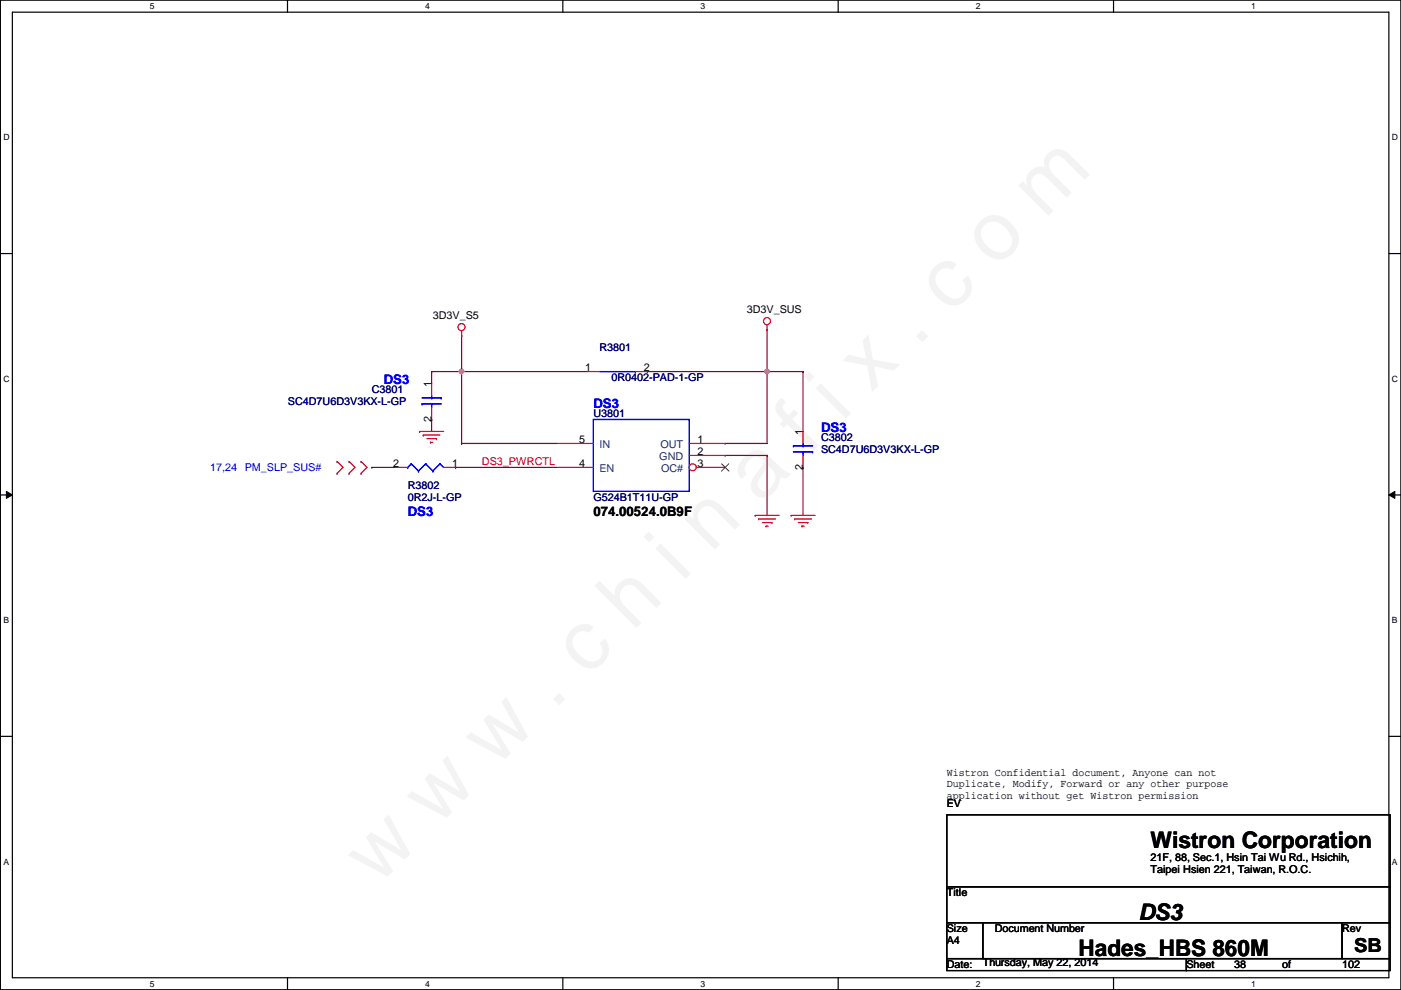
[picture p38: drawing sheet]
<svg xmlns="http://www.w3.org/2000/svg" width="297mm" height="210mm" viewBox="0 0 297 210" stroke-linecap="round" stroke-linejoin="round" font-family="sans-serif">
<defs><g id="words">
<text font-size="17.6" fill="#f0f" x="80.1" y="188" transform="rotate(-45 80.1 188)">w w w . c h i n a f i x . c o m</text>
<g font-size="4.8">
<text x="243.9" y="179.8">Wistron Corporation</text>
<text x="241.4" y="195">DS3</text>
<text x="228.7" y="202.6">Hades_HBS 860M</text>
</g>
<text font-size="4.1" x="287.1" y="201.9">SB</text>
<g font-size="2.8" fill="#00f">
<text x="81.4" y="81.4">DS3</text>
<text x="125.8" y="86.5">DS3</text>
<text x="174.1" y="91.6">DS3</text>
<text x="86.4" y="109.3">DS3</text>
</g>
<text font-size="2.8" x="125.8" y="109.3">074.00524.0B9F</text>
<g font-size="2.3">
<text x="91.8" y="67.6">3D3V_S5</text>
<text x="158.3" y="66.4">3D3V_SUS</text>
<text x="91.5" y="82.1" transform="rotate(-90 91.5 82.1)">1</text>
<text x="124" y="78.7">1</text>
<text x="136.5" y="78.7">2</text>
<text x="91.5" y="89.5" transform="rotate(-90 91.5 89.5)">2</text>
<text x="122.8" y="94">5</text>
<text x="147.9" y="94">1</text>
<text x="170.2" y="92.2" transform="rotate(-90 170.2 92.2)">1</text>
<text x="83.4" y="99.1">2</text>
<text x="95.8" y="99.1">1</text>
<text x="122.8" y="99.1">4</text>
<text x="147.9" y="96.5">2</text>
<text x="147.9" y="99.1">3</text>
<text x="170.2" y="99.6" transform="rotate(-90 170.2 99.6)">2</text>
<text x="200.7" y="164.5">Wistron Confidential document, Anyone can not</text>
<text x="200.7" y="167">Duplicate, Modify, Forward or any other purpose</text>
<text x="200.7" y="169.5">application without get Wistron permission</text>
<text x="200.7" y="171">EV</text>
<text x="243.9" y="182.5">21F, 88, Sec.1, Hsin Tai Wu Rd., Hsichih,</text>
<text x="243.9" y="185.1">Taipei Hsien 221, Taiwan, R.O.C.</text>
<text x="200.7" y="190.1">Title</text>
<text x="200.7" y="197.7">Size</text>
<text x="210.9" y="197.7">Document Number</text>
<text x="284.6" y="197.7">Rev</text>
<text x="200.7" y="200.2">A4</text>
<text x="200.7" y="205.3">Date:</text>
<text x="208.4" y="204.8">Thursday, May 22, 2014</text>
<text x="251.5" y="205.3">Sheet</text>
<text x="261.7" y="205.3">38</text>
<text x="271.9" y="205.3">of</text>
<text x="284.6" y="205.3">102</text>
</g>
<g font-size="2.3" fill="#000080">
<text x="127.1" y="74.5">R3801</text>
<text x="78.8" y="83.4">C3801</text>
<text x="129.6" y="80.9">0R0402-PAD-1-GP</text>
<text x="61" y="85.9">SC4D7U6D3V3KX-L-GP</text>
<text x="125.8" y="88.5">U3801</text>
<text x="174.1" y="93.6">C3802</text>
<text x="174.1" y="96.1">SC4D7U6D3V3KX-L-GP</text>
<text x="86.4" y="103.7">R3802</text>
<text x="86.4" y="106.3">0R2J-L-GP</text>
<text x="125.8" y="106.3">G524B1T11U-GP</text>
</g>
<g font-size="2.3" fill="#004080">
<text x="127.1" y="95.1">IN</text>
<text x="140" y="95.1">OUT</text>
<text x="127.1" y="100.2">EN</text>
<text x="139.8" y="97.6">GND</text>
<text x="140.2" y="100.2">OC#</text>
</g>
<g font-size="2.3" fill="#00f">
<text x="44.5" y="99.9">17,24</text>
<text x="51.9" y="99.9">PM_SLP_SUS#</text>
</g>
<text font-size="2.3" fill="#f00" x="102.2" y="98.6">DS3_PWRCTL</text>
<g font-size="1.8">
<text x="31.8" y="1.9">5</text>
<text x="90.1" y="1.9">4</text>
<text x="148.5" y="1.9">3</text>
<text x="206.9" y="1.9">2</text>
<text x="265.3" y="1.9">1</text>
<text x=".7" y="29.8">D</text>
<text x="295.1" y="29.8">D</text>
<text x=".7" y="80.9">C</text>
<text x="295.1" y="80.9">C</text>
<text x=".7" y="132.1">B</text>
<text x="295.1" y="132.1">B</text>
<text x=".7" y="183.3">A</text>
<text x="295.1" y="183.3">A</text>
<text x="31.8" y="209.2">5</text>
<text x="90.1" y="209.2">4</text>
<text x="148.5" y="209.2">3</text>
<text x="206.9" y="209.2">2</text>
<text x="265.3" y="209.2">1</text>
</g>
</g></defs>
<path d="M.1 0h296.9v209.8h-296.9zM2.6 2.6h291.9v204.7h-291.9z" fill="none" stroke="#000" stroke-width=".25"/>
<g fill="#fff">
<path d="M31.8 .3h1v2h-1z"/>
<path d="M31.8 207.6h1v1.9h-1z"/>
</g>
<path d="M61 0v2.6M61 207.3v2.5" fill="none" stroke="#000" stroke-width=".25"/>
<g fill="#fff">
<path d="M90.1 .3h1v2h-1z"/>
<path d="M90.1 207.6h1v1.9h-1z"/>
</g>
<path d="M119.3 0v2.6M119.3 207.3v2.5" fill="none" stroke="#000" stroke-width=".25"/>
<g fill="#fff">
<path d="M148.5 .3h1v2h-1z"/>
<path d="M148.5 207.6h1v1.9h-1z"/>
</g>
<path d="M177.7 0v2.6M177.7 207.3v2.5" fill="none" stroke="#000" stroke-width=".25"/>
<g fill="#fff">
<path d="M206.9 .3h1v2h-1z"/>
<path d="M206.9 207.6h1v1.9h-1z"/>
</g>
<path d="M236.1 0v2.6M236.1 207.3v2.5" fill="none" stroke="#000" stroke-width=".25"/>
<g fill="#fff">
<path d="M265.3 .3h.9v2h-.9z"/>
<path d="M265.3 207.6h.9v1.9h-.9z"/>
<path d="M.7 28.2h1.3v1.9h-1.3z"/>
<path d="M295.1 28.2h1.3v1.9h-1.3z"/>
<path d="M.7 79.3h1.3v2h-1.3z"/>
<path d="M295.1 79.3h1.3v2h-1.3z"/>
</g>
<path d="M.1 53.8h2.5M294.5 53.8h2.5" fill="none" stroke="#000" stroke-width=".25"/>
<g fill="#fff">
<path d="M.7 130.5h1.2v2h-1.2z"/>
<path d="M295.1 130.5h1.2v2h-1.2z"/>
</g>
<path d="M.1 104.9h2.5M294.5 104.9h2.5" fill="none" stroke="#000" stroke-width=".25"/>
<path d="M1.4 104.2l1.2 .7-1.2 .8zM294.5 104.9l1.2-.7v1.5z" fill="#000"/>
<path d="M1.4 104.2l1.2 .7-1.2 .8zM294.5 104.9l1.2-.7v1.5z" fill="none" stroke="#000" stroke-width=".21"/>
<g fill="#fff">
<path d="M.7 181.7h1.2v2h-1.2z"/>
<path d="M295.1 181.7h1.2v2h-1.2z"/>
</g>
<path d="M.1 156.1h2.5M294.5 156.1h2.5M200.7 172.8h94v15.2h-94zM200.7 188h94v7.6h-94zM200.7 195.6h7.7v7.6h-7.7zM208.4 195.6h76.2v7.6h-76.2zM284.6 195.6h10.1v7.6h-10.1zM200.7 203.2h50.8v2.6h-50.8zM251.5 203.2h43.2v2.6h-43.2z" fill="none" stroke="#000" stroke-width=".25"/>
<use href="#words"/>
</svg>
